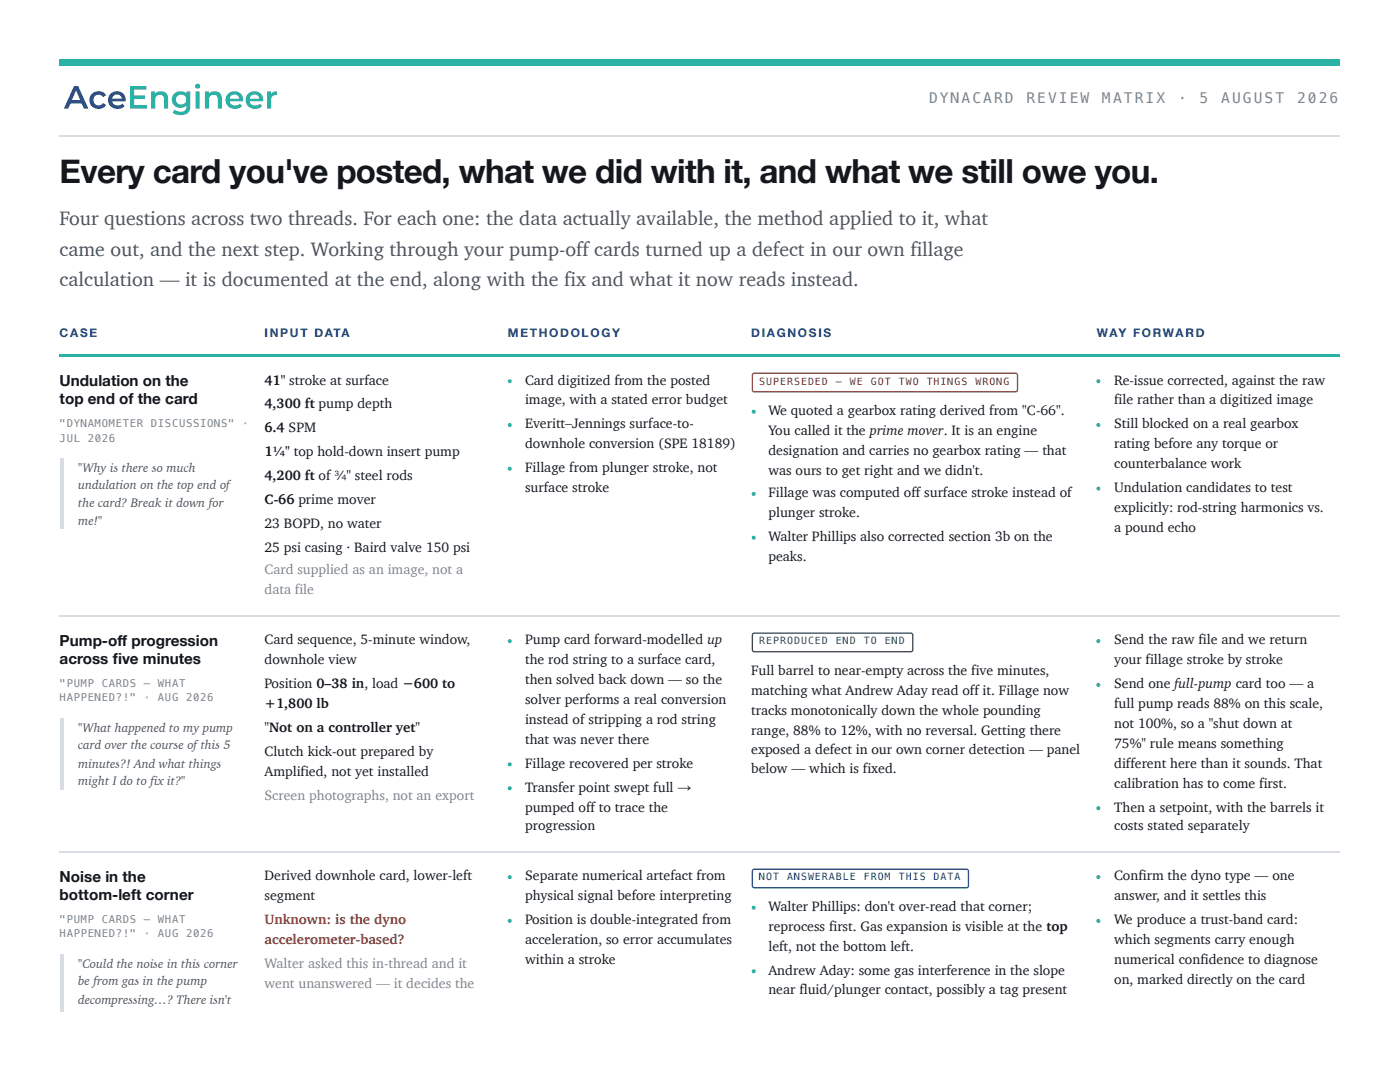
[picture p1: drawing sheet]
<svg xmlns="http://www.w3.org/2000/svg" width="279mm" height="216mm" viewBox="0 0 279 216" stroke-linecap="round" stroke-linejoin="round" font-family="sans-serif">
<defs><g id="words">
<text font-size="6.6" fill="#14181d" x="11.9" y="36.5">Every card you've posted, what we did with it, and what we still owe you.</text>
<g font-size="4" fill="#4a545e">
<text x="11.9" y="45">Four questions across two threads. For each one: the data actually available, the method applied to it, what</text>
<text x="11.9" y="51.1">came out, and the next step. Working through your pump-off cards turned up a defect in our own fillage</text>
<text x="11.9" y="57.2">calculation — it is documented at the end, along with the fix and what it now reads instead.</text>
</g>
<g font-size="3" fill="#14181d">
<text x="11.9" y="77">Undulation on the</text>
<text x="11.9" y="80.7">top end of the card</text>
<text x="11.9" y="128.9">Pump-off progression</text>
<text x="11.9" y="132.6">across fi ve minutes</text>
<text x="11.9" y="175.9">Noise in the</text>
<text x="11.9" y="179.7">bottom-left corner</text>
</g>
<g font-size="2.9" fill="#7b858f">
<text x="185.4" y="20.6">DYNACARD</text>
<text x="204.9" y="20.6">REVIEW</text>
<text x="220" y="20.6">MATRIX</text>
<text x="235.1" y="20.6">·</text>
<text x="239.4" y="20.6">5</text>
<text x="243.7" y="20.6">AUGUST</text>
<text x="258.9" y="20.6">2026</text>
</g>
<g font-size="2.8" fill="#14181d">
<text x="52.8" y="76.7">41&quot; stroke at surface</text>
<text x="104.8" y="76.7">Card digitized from the posted</text>
<text x="222.4" y="76.7">Re-issue corrected, against the raw</text>
<text x="52.8" y="81.5">4,300 ft pump depth</text>
<text x="104.8" y="80.7">image, with a stated error budget</text>
<text x="153.4" y="82.8">We quoted a gearbox rating derived from &quot;C-66&quot;.</text>
<text x="222.4" y="80.7">file rather than a digitized image</text>
<text x="52.8" y="86.3">6.4 SPM</text>
<text x="104.8" y="85.5">Everitt–Jennings surface-to-</text>
<text x="104.8" y="89.4">downhole conversion (SPE 18189)</text>
<text x="153.4" y="86.8">You called it the prime mover. It is an engine</text>
<text x="222.4" y="85.5">Still blocked on a real gearbox</text>
<text x="222.4" y="89.4">rating before any torque or</text>
<text x="52.8" y="91">1¼&quot; top hold-down insert pump</text>
<text x="52.8" y="95.8">4,200 ft of ¾&quot; steel rods</text>
<text x="104.8" y="94.2">Fillage from plunger stroke, not</text>
<text x="153.4" y="90.8">designation and carries no gearbox rating — that</text>
<text x="153.4" y="94.7">was ours to get right and we didn't.</text>
<text x="222.4" y="93.4">counterbalance work</text>
<text x="52.8" y="100.5">C-66 prime mover</text>
<text x="104.8" y="98.2">surface stroke</text>
<text x="153.4" y="99.2">Fillage was computed off surface stroke instead of</text>
<text x="222.4" y="98.2">Undulation candidates to test</text>
<text x="52.8" y="105.3">23 BOPD, no water</text>
<text x="153.4" y="103.2">plunger stroke.</text>
<text x="153.4" y="107.9">Walter Phillips also corrected section 3b on the</text>
<text x="222.4" y="102.1">explicitly: rod-string harmonics vs.</text>
<text x="222.4" y="106.1">a pound echo</text>
<text x="52.8" y="110.1">25 psi casing · Baird valve 150 psi</text>
<text x="153.4" y="111.9">peaks.</text>
<text x="52.8" y="128.6">Card sequence, 5-minute window,</text>
<text x="104.8" y="128.6">Pump card forward-modelled up</text>
<text x="222.4" y="128.6">Send the raw file and we return</text>
<text x="52.8" y="132.6">downhole view</text>
<text x="52.8" y="137.3">Position 0–38 in, load −600 to</text>
<text x="104.8" y="132.6">the rod string to a surface card,</text>
<text x="104.8" y="136.5">then solved back down — so the</text>
<text x="149.9" y="134.7">Full barrel to near-empty across the five minutes,</text>
<text x="222.4" y="132.6">your fillage stroke by stroke</text>
<text x="222.4" y="137.3">Send one full-pump card too — a</text>
<text x="52.8" y="141.3">+1,800 lb</text>
<text x="104.8" y="140.5">solver performs a real conversion</text>
<text x="149.9" y="138.6">matching what Andrew Aday read off it. Fillage now</text>
<text x="149.9" y="142.6">tracks monotonically down the whole pounding</text>
<text x="222.4" y="141.3">full pump reads 88% on this scale,</text>
<text x="52.8" y="146">&quot;Not on a controller yet&quot;</text>
<text x="104.8" y="144.5">instead of stripping a rod string</text>
<text x="104.8" y="148.4">that was never there</text>
<text x="149.9" y="146.6">range, 88% to 12%, with no reversal. Getting there</text>
<text x="222.4" y="145.3">not 100%, so a &quot;shut down at</text>
<text x="222.4" y="149.2">75%&quot; rule means something</text>
<text x="52.8" y="150.8">Clutch kick-out prepared by</text>
<text x="52.8" y="154.8">Amplified, not yet installed</text>
<text x="104.8" y="153.2">Fillage recovered per stroke</text>
<text x="149.9" y="150.5">exposed a defect in our own corner detection — panel</text>
<text x="149.9" y="154.3">below — which is fixed.</text>
<text x="222.4" y="153.2">different here than it sounds. That</text>
<text x="104.8" y="158">Transfer point swept full →</text>
<text x="104.8" y="161.9">pumped off to trace the</text>
<text x="222.4" y="157.2">calibration has to come first.</text>
<text x="222.4" y="161.9">Then a setpoint, with the barrels it</text>
<text x="104.8" y="165.6">progression</text>
<text x="222.4" y="165.6">costs stated separately</text>
<text x="52.8" y="175.7">Derived downhole card, lower-left</text>
<text x="52.8" y="179.7">segment</text>
<text x="104.8" y="175.7">Separate numerical artefact from</text>
<text x="104.8" y="179.7">physical signal before interpreting</text>
<text x="222.4" y="175.7">Confirm the dyno type — one</text>
<text x="222.4" y="179.7">answer, and it settles this</text>
<text x="104.8" y="184.4">Position is double-integrated from</text>
<text x="153.4" y="181.8">Walter Phillips: don't over-read that corner;</text>
<text x="153.4" y="185.7">reprocess first. Gas expansion is visible at the top</text>
<text x="222.4" y="184.4">We produce a trust-band card:</text>
<text x="104.8" y="188.4">acceleration, so error accumulates</text>
<text x="153.4" y="189.7">left, not the bottom left.</text>
<text x="222.4" y="188.4">which segments carry enough</text>
<text x="104.8" y="192.4">within a stroke</text>
<text x="153.4" y="194.5">Andrew Aday: some gas interference in the slope</text>
<text x="222.4" y="192.4">numerical confidence to diagnose</text>
<text x="222.4" y="196.3">on, marked directly on the card</text>
<text x="153.4" y="198.4">near fluid/plunger contact, possibly a tag present</text>
</g>
<g font-size="2.8" fill="#7b858f">
<text x="52.8" y="114.6">Card supplied as an image, not a</text>
<text x="52.8" y="118.5">data file</text>
<text x="52.8" y="159.5">Screen photographs, not an export</text>
<text x="52.8" y="193.1">Walter asked this in-thread and it</text>
<text x="52.8" y="197.1">went unanswered — it decides the</text>
</g>
<g font-size="2.8" fill="#9c3327">
<text x="52.8" y="184.4">Unknown: is the dyno</text>
<text x="52.8" y="188.4">accelerometer-based?</text>
</g>
<g font-size="2.5" fill="#4a545e">
<text x="15.6" y="94.2">&quot;Why is there so much</text>
<text x="15.6" y="97.6">undulation on the top end of</text>
<text x="15.6" y="101.1">the card? Break it down for</text>
<text x="15.6" y="104.8">me!&quot;</text>
<text x="15.6" y="146">&quot;What happened to my pump</text>
<text x="15.6" y="149.5">card over the course of this 5</text>
<text x="15.6" y="153.2">minutes?! And what things</text>
<text x="15.6" y="156.6">might I do to fix it?&quot;</text>
<text x="15.6" y="193.1">&quot;Could the noise in this corner</text>
<text x="15.6" y="196.6">be from gas in the pump</text>
<text x="15.6" y="200.3">decompressing…? There isn't</text>
</g>
<g font-size="2.4" fill="#0b3d91">
<text x="11.9" y="67.2">CASE</text>
<text x="52.8" y="67.2">INPUT DATA</text>
<text x="101.4" y="67.2">METHODOLOGY</text>
<text x="149.9" y="67.2">DIAGNOSIS</text>
<text x="218.9" y="67.2">WAY FORWARD</text>
</g>
<g font-size="2.1" fill="#7b858f">
<text x="11.9" y="85.2">&quot;DYNAMOMETER</text>
<text x="11.9" y="88.1">JUL</text>
<text x="17.5" y="88.1">2026</text>
<text x="30.1" y="85.2">DISCUSSIONS&quot;</text>
<text x="48.3" y="85.2">·</text>
<text x="11.9" y="137.1">&quot;PUMP</text>
<text x="20.3" y="137.1">CARDS</text>
<text x="28.7" y="137.1">—</text>
<text x="31.5" y="137.1">WHAT</text>
<text x="11.9" y="140">HAPPENED?!&quot;</text>
<text x="28.7" y="140">·</text>
<text x="31.5" y="140">AUG</text>
<text x="37.1" y="140">2026</text>
<text x="11.9" y="184.1">&quot;PUMP</text>
<text x="20.3" y="184.1">CARDS</text>
<text x="28.7" y="184.1">—</text>
<text x="31.5" y="184.1">WHAT</text>
<text x="11.9" y="187.1">HAPPENED?!&quot;</text>
<text x="28.7" y="187.1">·</text>
<text x="31.5" y="187.1">AUG</text>
<text x="37.1" y="187.1">2026</text>
</g>
<g font-size="2" fill="#9c3327">
<text x="151.5" y="76.7">SUPERSEDED</text>
<text x="166.8" y="76.7">—</text>
<text x="169.6" y="76.7">WE</text>
<text x="173.8" y="76.7">GOT</text>
<text x="179.4" y="76.7">TWO</text>
<text x="184.9" y="76.7">THINGS</text>
<text x="194.7" y="76.7">WRONG</text>
</g>
<g font-size="2" fill="#1f6f43">
<text x="151.5" y="128.6">REPRODUCED</text>
<text x="166.8" y="128.6">END</text>
<text x="172.4" y="128.6">TO</text>
<text x="176.6" y="128.6">END</text>
</g>
<g font-size="2" fill="#0b3d91">
<text x="151.5" y="175.7">NOT</text>
<text x="157.1" y="175.7">ANSWERABLE</text>
<text x="172.4" y="175.7">FROM</text>
<text x="179.4" y="175.7">THIS</text>
<text x="186.3" y="175.7">DATA</text>
</g>
</g></defs>
<path d="M11.9 11.9h255.5v1.3h-255.5z" fill="#2bb2a6"/>
<path d="M11.9 27.1h255.5" fill="none" stroke="#d7dde3" stroke-width=".26"/>
<g fill="#0b3d91">
<path d="M18.3 18.8a1.87 1.87 0 0 1 2.9 .2l-.7 .4a1.04 1.04 0 0 0-1.5-.2 1.04 1.04 0 0 0 0 1.5 1.04 1.04 0 0 0 1.5-.1l.7 .3a1.8 1.8 0 0 1-2.6 .5 1.8 1.8 0 0 1-.3-2.6z"/>
<path d="M22 18.8a1.76 1.76 0 0 1 2.1-.5 1.76 1.76 0 0 1 1 1.9h-2.9v-.5h2.5l-.4 .2a1.03 1.03 0 0 0-1.4-1 1.03 1.03 0 0 0-.4 1.6 1.28 1.28 0 0 0 1.9 .2l.5 .5a1.86 1.86 0 0 1-2.6 .2 1.86 1.86 0 0 1-.3-2.6z"/>
<path d="M14.8 17.2h.8l2 4.5h-.8l-1.8-4.1h.3l-1.7 4.1h-.9zM13.9 20h2.4l.3 .6h-2.9z"/>
</g>
<g fill="#2bb2a6">
<path d="M30.2 18.2h.7v1a.65 .65 0 0 1 .7-.9 1.43 1.43 0 0 1 2 1.4v2h-.9v-1.9a.89 .89 0 0 0-.9-.9 .89 .89 0 0 0-.8 1v1.8h-.8z"/>
<path d="M40.9 18.2h.8v1a.65 .65 0 0 1 .6-.9 1.43 1.43 0 0 1 2 1.4v2h-.8v-1.9a.89 .89 0 0 0-1-.9 .89 .89 0 0 0-.8 1v1.8h-.8z"/>
<path d="M45.4 18.8a1.76 1.76 0 0 1 2.1-.5 1.76 1.76 0 0 1 1 1.9h-2.8v-.5h2.4l-.3 .2a1.03 1.03 0 0 0-1.4-1 1.03 1.03 0 0 0-.5 1.6 1.28 1.28 0 0 0 2 .2l.4 .5a1.86 1.86 0 0 1-2.6 .2 1.86 1.86 0 0 1-.3-2.6z"/>
<path d="M49.4 18.8a1.76 1.76 0 0 1 2.1-.5 1.76 1.76 0 0 1 1 1.9h-2.8v-.5h2.4l-.3 .2a1.03 1.03 0 0 0-1.4-1 1.03 1.03 0 0 0-.5 1.6 1.28 1.28 0 0 0 2 .2l.4 .5a1.86 1.86 0 0 1-2.6 .2 1.86 1.86 0 0 1-.3-2.6z"/>
<path d="M53.3 18.2h.8v1a.85 .85 0 0 1 .9-1h.3v.8a.98 .98 0 0 0-1.2 1v1.7h-.8z"/>
<path d="M25.9 17.2h3.3v.7h-2.4v3.1h2.5v.7h-3.4zM26.7 19.1h2.3v.6h-2.3z"/>
<path d="M37.2 18.2h.8v3a1.79 1.79 0 0 1-2.5 1.7l-1-.4 .3-.6a1.69 1.69 0 0 0 2.3-.1zM34.3 19.8a1.68 1.68 0 0 1 3.3 0 1.68 1.68 0 0 1-3.3 0zM35.1 19.8a1.05 1.05 0 0 0 2.1 0 1.05 1.05 0 0 0-2.1 0z"/>
<path d="M39 18.2h.8v3.5h-.8zM38.9 17.2a.5 .5 0 0 1 1 0 .5 .5 0 0 1-1 0z"/>
</g>
<g fill="#d7dde3">
<path d="M11.9 91.5h.8v14.1h-.8z"/>
<path d="M11.9 143.4h.8v14.3h-.8z"/>
<path d="M11.9 190.5h.8v11.4h-.8z"/>
</g>
<g fill="#2bb2a6">
<path d="M11.9 70.6h41v.6h-41z"/>
<path d="M52.9 70.6h48.4v.6h-48.4z"/>
<path d="M101.3 70.6h48.7v.6h-48.7z"/>
<path d="M150 70.6h68.8v.6h-68.8z"/>
<path d="M218.8 70.6h48.6v.6h-48.6z"/>
</g>
<path d="M11.9 122.9h255.5M11.9 170h255.5" fill="none" stroke="#d7dde3" stroke-width=".26"/>
<g fill="#2bb2a6">
<circle cx="101.7" cy="76.1" r=".4"/>
<circle cx="101.7" cy="84.8" r=".4"/>
<circle cx="101.7" cy="93.5" r=".4"/>
</g>
<path d="M150.3 74.6l.2-.1h52.2l.4 .3v3l-.1 .3-.3 .1h-52.2l-.2-.1-.1-.3v-2.9z" fill="none" stroke="#9c3327" stroke-width=".26"/>
<g fill="#2bb2a6">
<circle cx="150.4" cy="82.2" r=".4"/>
<circle cx="150.4" cy="98.6" r=".4"/>
<circle cx="150.4" cy="107.3" r=".4"/>
<circle cx="219.2" cy="76.1" r=".4"/>
<circle cx="219.2" cy="84.8" r=".4"/>
<circle cx="219.2" cy="97.5" r=".4"/>
<circle cx="101.7" cy="127.9" r=".4"/>
<circle cx="101.7" cy="152.5" r=".4"/>
<circle cx="101.7" cy="157.3" r=".4"/>
</g>
<path d="M150.3 126.5l.2-.2h31.3l.4 .4v3l-.4 .3h-31.3l-.3-.4v-2.9z" fill="none" stroke="#1f6f43" stroke-width=".26"/>
<g fill="#2bb2a6">
<circle cx="219.2" cy="127.9" r=".4"/>
<circle cx="219.2" cy="136.7" r=".4"/>
<circle cx="219.2" cy="161.3" r=".4"/>
<circle cx="101.7" cy="175" r=".4"/>
<circle cx="101.7" cy="183.8" r=".4"/>
</g>
<path d="M150.3 173.6l.2-.2h42.4l.4 .4v2.9l-.1 .3-.3 .1h-42.4l-.2-.1-.1-.3v-2.9z" fill="none" stroke="#0b3d91" stroke-width=".26"/>
<g fill="#2bb2a6">
<circle cx="150.4" cy="181.1" r=".4"/>
<circle cx="150.4" cy="193.8" r=".4"/>
<circle cx="219.2" cy="175" r=".4"/>
<circle cx="219.2" cy="183.8" r=".4"/>
</g>
<use href="#words"/>
</svg>
